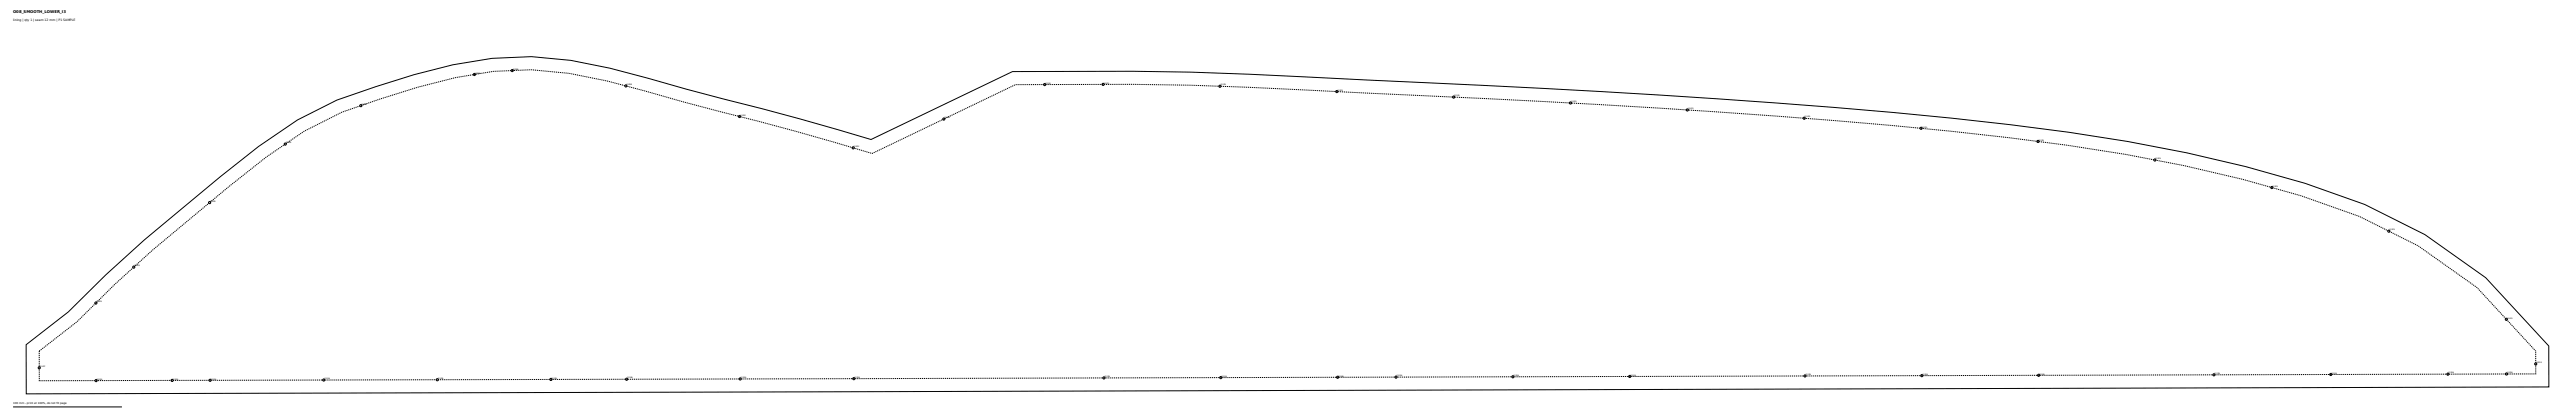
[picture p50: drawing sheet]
<svg xmlns="http://www.w3.org/2000/svg" width="2365mm" height="386mm" viewBox="0 0 2365 386" stroke-linecap="round" stroke-linejoin="round" font-family="sans-serif">
<defs><g id="words">
<text font-size="3.5" x="12" y="12">O08_SMOOTH_LOWER_I3</text>
<text font-size="2.8" x="12" y="19">lining | qty 1 | seam 12 mm | P1 SAMPLE</text>
<text font-size="2.5" x="12" y="371">100 mm - print at 100%, do not fit page</text>
<g font-size="1.8">
<text x="471" y="64">J1098</text>
<text x="436" y="68">J1095</text>
<text x="960" y="77">J1104</text>
<text x="1014" y="77">J1105</text>
<text x="576" y="78">J1098</text>
<text x="1121" y="78">J1105</text>
<text x="1228" y="83">J1105</text>
<text x="1336" y="88">J1105</text>
<text x="1443" y="94">J1105</text>
<text x="332" y="96">J1095</text>
<text x="1550" y="100">J1105</text>
<text x="680" y="106">J1100</text>
<text x="1658" y="108">J1105</text>
<text x="868" y="109">J1104</text>
<text x="1765" y="117">J1105</text>
<text x="263" y="132">J1095</text>
<text x="1872" y="129">J1105</text>
<text x="784" y="135">J1102</text>
<text x="1980" y="146">J1105</text>
<text x="2087" y="171">J1105</text>
<text x="193" y="185">J1095</text>
<text x="2195" y="211">J1105</text>
<text x="124" y="244">J1095</text>
<text x="89" y="277">J1095</text>
<text x="2303" y="292">J1105</text>
<text x="2330" y="333">J1053</text>
<text x="37" y="337">J1107</text>
<text x="402" y="348">J1106</text>
<text x="507" y="348">J1106</text>
<text x="576" y="347">J1106</text>
<text x="681" y="347">J1106</text>
<text x="785" y="347">J1106</text>
<text x="1015" y="346">J1106</text>
<text x="1122" y="346">J1106</text>
<text x="1229" y="346">J1106</text>
<text x="1283" y="345">J1106</text>
<text x="1390" y="345">J1106</text>
<text x="1497" y="345">J1106</text>
<text x="1658" y="344">J1106</text>
<text x="1766" y="344">J1106</text>
<text x="1873" y="344">J1106</text>
<text x="2034" y="343">J1106</text>
<text x="2141" y="343">J1106</text>
<text x="2249" y="343">J1106</text>
<text x="2303" y="343">J1106</text>
<text x="89" y="349">J1106</text>
<text x="159" y="349">J1106</text>
<text x="194" y="348">J1106</text>
<text x="298" y="348">J1106</text>
</g>
</g></defs>
<g fill="none" stroke="#000" stroke-width=".92">
<path d="M24 316l39-30 34-34 35-32 70-58 36-28 35-24 36-18 36-12 35-11 36-10a292 292 0 0 1 144 4l105 28a2561 2561 0 0 1 135 37l130-62 110-1 54 1 54 2 322 16 161 11 108 8a2857 2857 0 0 1 215 27l54 10 55 13 54 15 55 20 55 27 56 40 58 63v37l-2317 7zM12 374h100"/>
<circle cx="436" cy="68" r="1"/>
<circle cx="470" cy="65" r="1"/>
<circle cx="575" cy="79" r="1"/>
<circle cx="959" cy="78" r="1"/>
<circle cx="1013" cy="77" r="1"/>
<circle cx="1120" cy="79" r="1"/>
<circle cx="331" cy="97" r="1"/>
<circle cx="1228" cy="84" r="1"/>
<circle cx="1335" cy="89" r="1"/>
<circle cx="1442" cy="95" r="1"/>
<circle cx="679" cy="107" r="1"/>
<circle cx="867" cy="109" r="1"/>
<circle cx="1550" cy="101" r="1"/>
<circle cx="1657" cy="109" r="1"/>
<circle cx="1764" cy="118" r="1"/>
<circle cx="262" cy="132" r="1"/>
<circle cx="784" cy="136" r="1"/>
<circle cx="1872" cy="130" r="1"/>
<circle cx="1979" cy="147" r="1"/>
<circle cx="2086" cy="172" r="1"/>
<circle cx="193" cy="186" r="1"/>
<circle cx="2194" cy="212" r="1"/>
<circle cx="123" cy="245" r="1"/>
<circle cx="88" cy="278" r="1"/>
<circle cx="2302" cy="293" r="1"/>
<circle cx="36" cy="338" r="1"/>
<circle cx="2329" cy="334" r="1"/>
<circle cx="88" cy="349" r="1"/>
<circle cx="158" cy="349" r="1"/>
<circle cx="193" cy="349" r="1"/>
<circle cx="297" cy="349" r="1"/>
<circle cx="402" cy="349" r="1"/>
<circle cx="506" cy="348" r="1"/>
<circle cx="575" cy="348" r="1"/>
<circle cx="680" cy="348" r="1"/>
<circle cx="784" cy="348" r="1"/>
<circle cx="1014" cy="347" r="1"/>
<circle cx="1121" cy="347" r="1"/>
<circle cx="1228" cy="346" r="1"/>
<circle cx="1282" cy="346" r="1"/>
<circle cx="1389" cy="346" r="1"/>
<circle cx="1497" cy="346" r="1"/>
<circle cx="1658" cy="345" r="1"/>
<circle cx="1765" cy="345" r="1"/>
<circle cx="1872" cy="345" r="1"/>
<circle cx="2033" cy="344" r="1"/>
<circle cx="2141" cy="344" r="1"/>
<circle cx="2248" cy="343" r="1"/>
<circle cx="2302" cy="343" r="1"/>
</g>
<path d="M36 322l35-27 34-34 35-32 70-57 35-28 34-24 35-17 35-12 35-11 34-9a281 281 0 0 1 139 3l105 29a2598 2598 0 0 1 139 38l132-63 107-1 54 1 53 2 322 16 161 10 108 9a2845 2845 0 0 1 214 27l54 10 54 13 53 15 54 19 54 27 54 38 54 58v21l-2293 7z" fill="none" stroke="#000" stroke-width=".92" stroke-dasharray="1.1 .7" stroke-linecap="butt"/>
<use href="#words"/>
</svg>
